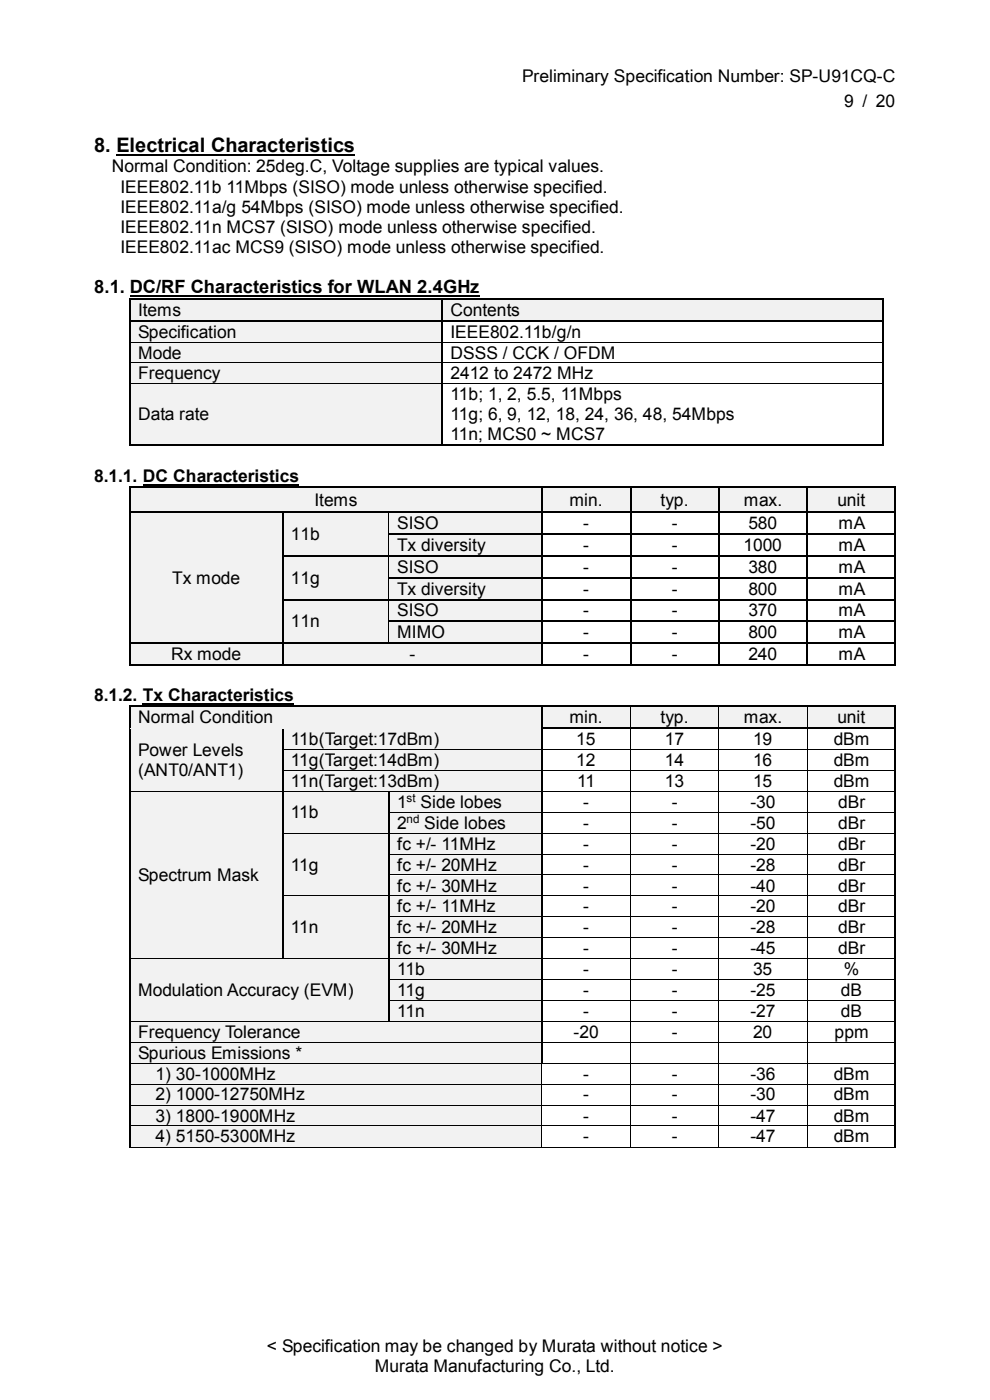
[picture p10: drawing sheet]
<svg xmlns="http://www.w3.org/2000/svg" width="210mm" height="297mm" viewBox="0 0 210 297" stroke-linecap="round" stroke-linejoin="round" font-family="sans-serif">
<defs><g id="words">
<text font-size="4.2" x="20" y="32.2">8. Electrical Characteristics</text>
<text font-size="3.9" x="20" y="62.3">8.1. DC/RF Characteristics for WLAN 2.4GHz</text>
<g font-size="3.7">
<text x="110.7" y="17.5">Preliminary Specification Number: SP-U91CQ-C</text>
<text x="179.1" y="22.6">9 / 20</text>
<text x="23.7" y="36.6">Normal Condition: 25deg.C, Voltage supplies are typical values.</text>
<text x="25.5" y="40.9">IEEE802.11b 11Mbps (SISO) mode unless otherwise specified.</text>
<text x="25.5" y="45.2">IEEE802.11a/g 54Mbps (SISO) mode unless otherwise specified.</text>
<text x="25.5" y="49.4">IEEE802.11n MCS7 (SISO) mode unless otherwise specified.</text>
<text x="25.5" y="53.7">IEEE802.11ac MCS9 (SISO) mode unless otherwise specified.</text>
<text x="29.3" y="67">Items</text>
<text x="29.3" y="71.6">Specification</text>
<text x="95.6" y="67">Contents</text>
<text x="95.6" y="71.6">IEEE802.11b/g/n</text>
<text x="29.3" y="76.1">Mode</text>
<text x="95.6" y="76.1">DSSS / CCK / OFDM</text>
<text x="29.3" y="80.5">Frequency</text>
<text x="95.6" y="80.5">2412 to 2472 MHz</text>
<text x="29.3" y="89.2">Data rate</text>
<text x="95.6" y="84.9">11b; 1, 2, 5.5, 11Mbps</text>
<text x="95.6" y="89.2">11g; 6, 9, 12, 18, 24, 36, 48, 54Mbps</text>
<text x="95.6" y="93.4">11n; MCS0 ~ MCS7</text>
<text x="20" y="102.2">8.1.1. DC Characteristics</text>
<text x="66.7" y="107.3">Items</text>
<text x="120.8" y="107.3">min.</text>
<text x="140.1" y="107.3">typ.</text>
<text x="157.8" y="107.3">max.</text>
<text x="177.6" y="107.3">unit</text>
<text x="84.2" y="112.3">SISO</text>
<text x="123.7" y="112.3">-</text>
<text x="142.5" y="112.3">-</text>
<text x="158.7" y="112.3">580</text>
<text x="177.9" y="112.3">mA</text>
<text x="61.7" y="114.6">11b</text>
<text x="84.2" y="116.9">Tx diversity</text>
<text x="123.7" y="116.9">-</text>
<text x="142.5" y="116.9">-</text>
<text x="157.7" y="116.9">1000</text>
<text x="177.9" y="116.9">mA</text>
<text x="36.5" y="123.8">Tx mode</text>
<text x="61.7" y="123.8">11g</text>
<text x="84.2" y="121.5">SISO</text>
<text x="123.7" y="121.5">-</text>
<text x="142.5" y="121.5">-</text>
<text x="158.7" y="121.5">380</text>
<text x="177.9" y="121.5">mA</text>
<text x="84.2" y="126.2">Tx diversity</text>
<text x="84.2" y="130.7">SISO</text>
<text x="123.7" y="126.2">-</text>
<text x="123.7" y="130.7">-</text>
<text x="142.5" y="126.2">-</text>
<text x="142.5" y="130.7">-</text>
<text x="158.7" y="126.2">800</text>
<text x="158.7" y="130.7">370</text>
<text x="177.9" y="126.2">mA</text>
<text x="177.9" y="130.7">mA</text>
<text x="61.7" y="133">11n</text>
<text x="84.2" y="135.4">MIMO</text>
<text x="123.7" y="135.4">-</text>
<text x="142.5" y="135.4">-</text>
<text x="158.7" y="135.4">800</text>
<text x="177.9" y="135.4">mA</text>
<text x="36.3" y="140">Rx mode</text>
<text x="86.9" y="140">-</text>
<text x="123.7" y="140">-</text>
<text x="142.5" y="140">-</text>
<text x="158.7" y="140">240</text>
<text x="177.9" y="140">mA</text>
<text x="20" y="148.8">8.1.2. Tx Characteristics</text>
<text x="29.3" y="153.4">Normal Condition</text>
<text x="120.8" y="153.4">min.</text>
<text x="140.1" y="153.4">typ.</text>
<text x="157.8" y="153.4">max.</text>
<text x="177.6" y="153.4">unit</text>
<text x="29.3" y="160.4">Power Levels</text>
<text x="61.7" y="158.1">11b(Target:17dBm)</text>
<text x="122.2" y="158.1">15</text>
<text x="141" y="158.1">17</text>
<text x="159.7" y="158.1">19</text>
<text x="176.8" y="158.1">dBm</text>
<text x="29.3" y="164.6">(ANT0/ANT1)</text>
<text x="61.7" y="162.5">11g(Target:14dBm)</text>
<text x="61.7" y="167">11n(Target:13dBm)</text>
<text x="122.2" y="162.5">12</text>
<text x="122.4" y="167">11</text>
<text x="141" y="162.5">14</text>
<text x="141" y="167">13</text>
<text x="159.7" y="162.5">16</text>
<text x="159.7" y="167">15</text>
<text x="176.8" y="162.5">dBm</text>
<text x="176.8" y="167">dBm</text>
<text x="61.7" y="173.6">11b</text>
<text x="84.2" y="171.4">1</text>
<text x="89.2" y="171.4">Side lobes</text>
<text x="123.7" y="171.4">-</text>
<text x="142.5" y="171.4">-</text>
<text x="159.2" y="171.4">-30</text>
<text x="177.8" y="171.4">dBr</text>
<text x="84.2" y="175.8">2</text>
<text x="90" y="175.8">Side lobes</text>
<text x="123.7" y="175.8">-</text>
<text x="142.5" y="175.8">-</text>
<text x="159.2" y="175.8">-50</text>
<text x="177.8" y="175.8">dBr</text>
<text x="61.7" y="184.7">11g</text>
<text x="84.2" y="180.3">fc +/- 11MHz</text>
<text x="84.2" y="184.7">fc +/- 20MHz</text>
<text x="123.7" y="180.3">-</text>
<text x="123.7" y="184.7">-</text>
<text x="142.5" y="180.3">-</text>
<text x="142.5" y="184.7">-</text>
<text x="159.2" y="180.3">-20</text>
<text x="159.2" y="184.7">-28</text>
<text x="177.8" y="180.3">dBr</text>
<text x="177.8" y="184.7">dBr</text>
<text x="29.3" y="186.9">Spectrum Mask</text>
<text x="84.2" y="189.2">fc +/- 30MHz</text>
<text x="123.7" y="189.2">-</text>
<text x="142.5" y="189.2">-</text>
<text x="159.2" y="189.2">-40</text>
<text x="177.8" y="189.2">dBr</text>
<text x="61.7" y="198">11n</text>
<text x="84.2" y="193.6">fc +/- 11MHz</text>
<text x="84.2" y="198">fc +/- 20MHz</text>
<text x="123.7" y="193.6">-</text>
<text x="123.7" y="198">-</text>
<text x="142.5" y="193.6">-</text>
<text x="142.5" y="198">-</text>
<text x="159.2" y="193.6">-20</text>
<text x="159.2" y="198">-28</text>
<text x="177.8" y="193.6">dBr</text>
<text x="177.8" y="198">dBr</text>
<text x="84.2" y="202.5">fc +/- 30MHz</text>
<text x="123.7" y="202.5">-</text>
<text x="142.5" y="202.5">-</text>
<text x="159.2" y="202.5">-45</text>
<text x="177.8" y="202.5">dBr</text>
<text x="84.2" y="206.9">11b</text>
<text x="123.7" y="206.9">-</text>
<text x="142.5" y="206.9">-</text>
<text x="159.7" y="206.9">35</text>
<text x="179" y="206.9">%</text>
<text x="29.3" y="211.3">Modulation Accuracy (EVM)</text>
<text x="84.2" y="211.3">11g</text>
<text x="84.2" y="215.8">11n</text>
<text x="123.7" y="211.3">-</text>
<text x="123.7" y="215.8">-</text>
<text x="142.5" y="211.3">-</text>
<text x="142.5" y="215.8">-</text>
<text x="159.2" y="211.3">-25</text>
<text x="159.2" y="215.8">-27</text>
<text x="178.4" y="211.3">dB</text>
<text x="178.4" y="215.8">dB</text>
<text x="29.3" y="220.2">Frequency Tolerance</text>
<text x="121.6" y="220.2">-20</text>
<text x="142.5" y="220.2">-</text>
<text x="159.7" y="220.2">20</text>
<text x="177" y="220.2">ppm</text>
<text x="29.3" y="224.6">Spurious Emissions *</text>
<text x="33" y="229.1">1) 30-1000MHz</text>
<text x="33" y="233.4">2) 1000-12750MHz</text>
<text x="123.7" y="229.1">-</text>
<text x="123.7" y="233.4">-</text>
<text x="142.5" y="229.1">-</text>
<text x="142.5" y="233.4">-</text>
<text x="159.2" y="229.1">-36</text>
<text x="159.2" y="233.4">-30</text>
<text x="176.8" y="229.1">dBm</text>
<text x="176.8" y="233.4">dBm</text>
<text x="33" y="237.9">3) 1800-1900MHz</text>
<text x="123.7" y="237.9">-</text>
<text x="142.5" y="237.9">-</text>
<text x="159.2" y="237.9">-47</text>
<text x="176.8" y="237.9">dBm</text>
<text x="33" y="242.3">4) 5150-5300MHz</text>
<text x="123.7" y="242.3">-</text>
<text x="142.5" y="242.3">-</text>
<text x="159.2" y="242.3">-47</text>
<text x="176.8" y="242.3">dBm</text>
<text x="56.6" y="286.9">&lt; Specification may be changed by Murata without notice &gt;</text>
<text x="79.5" y="291.1">Murata Manufacturing Co., Ltd.</text>
</g>
<g font-size="2.5">
<text x="86.3" y="170.1">st</text>
<text x="86.3" y="174.5">nd</text>
</g>
</g></defs>
<path d="M24.7 32.8h50.5M27.5 62.9h74.2" fill="none" stroke="#000" stroke-width=".42"/>
<g fill="#f1f1f1">
<path d="M27.7 63.6h65.9v4.2h-65.9z" fill-rule="evenodd"/>
<path d="M29.3 63.6h62.8v4.2h-62.8z" fill-rule="evenodd"/>
<path d="M94.1 63.6h93.1v4.2h-93.1z" fill-rule="evenodd"/>
<path d="M95.6 63.6h90v4.2h-90z" fill-rule="evenodd"/>
</g>
<g fill="#000">
<path d="M27.3 63.2h.4v.4h-.4z" fill-rule="evenodd"/>
<path d="M27.3 63.2h.4v.4h-.4z" fill-rule="evenodd"/>
<path d="M93.6 63.2h.3v.4h-.3z" fill-rule="evenodd"/>
<path d="M187.2 63.2h.3v.4h-.3z" fill-rule="evenodd"/>
<path d="M187.2 63.2h.3v.4h-.3z" fill-rule="evenodd"/>
</g>
<path d="M27.5 63.6v4.2M27.7 63.4h65.9M93.8 63.6v4.2M93.9 63.4h93.2M187.3 63.6v4.2" fill="none" stroke="#000" stroke-width=".32"/>
<g fill="#f2f2f2">
<path d="M27.7 68.3h65.9v4.2h-65.9z" fill-rule="evenodd"/>
<path d="M29.3 68.3h62.8v4.2h-62.8z" fill-rule="evenodd"/>
</g>
<g fill="#000">
<path d="M27.3 67.8h.4v.4h-.4z" fill-rule="evenodd"/>
<path d="M93.6 67.8h.3v.4h-.3z" fill-rule="evenodd"/>
<path d="M187.2 67.8h.3v.4h-.3z" fill-rule="evenodd"/>
</g>
<path d="M27.5 68.2v4.3M27.7 68h65.9M93.8 68.2v4.3M93.9 68h93.2M187.3 68.2v4.3" fill="none" stroke="#000" stroke-width=".32"/>
<g fill="#f2f2f2">
<path d="M27.7 72.7h65.9v4.2h-65.9z" fill-rule="evenodd"/>
<path d="M29.3 72.7h62.8v4.2h-62.8z" fill-rule="evenodd"/>
</g>
<g fill="#000">
<path d="M27.3 72.5h.4v.1h-.4z" fill-rule="evenodd"/>
<path d="M93.6 72.5h.3v.1h-.3z" fill-rule="evenodd"/>
<path d="M187.2 72.5h.3v.1h-.3z" fill-rule="evenodd"/>
</g>
<path d="M27.7 72.6h65.9M93.9 72.6h93.2" fill="none" stroke="#000" stroke-width=".21"/>
<path d="M27.5 72.7v4.2M93.8 72.7v4.2M187.3 72.7v4.2" fill="none" stroke="#000" stroke-width=".32"/>
<g fill="#f2f2f2">
<path d="M27.7 77.1h65.9v4.3h-65.9z" fill-rule="evenodd"/>
<path d="M29.3 77.1h62.8v4.3h-62.8z" fill-rule="evenodd"/>
</g>
<g fill="#000">
<path d="M27.3 76.9h.4v.1h-.4z" fill-rule="evenodd"/>
<path d="M93.6 76.9h.3v.1h-.3z" fill-rule="evenodd"/>
<path d="M187.2 76.9h.3v.1h-.3z" fill-rule="evenodd"/>
</g>
<path d="M27.7 77h65.9M93.9 77h93.2" fill="none" stroke="#000" stroke-width=".21"/>
<path d="M27.5 77.1v4.3M93.8 77.1v4.3M187.3 77.1v4.3" fill="none" stroke="#000" stroke-width=".32"/>
<g fill="#f2f2f2">
<path d="M27.7 81.6h65.9v12.7h-65.9z" fill-rule="evenodd"/>
<path d="M29.3 85.8h62.8v4.2h-62.8z" fill-rule="evenodd"/>
</g>
<g fill="#000">
<path d="M27.3 81.4h.4v.1h-.4z" fill-rule="evenodd"/>
<path d="M27.3 94.3h.4v.3h-.4z" fill-rule="evenodd"/>
<path d="M27.3 94.3h.4v.3h-.4z" fill-rule="evenodd"/>
<path d="M93.6 81.4h.3v.1h-.3z" fill-rule="evenodd"/>
<path d="M93.6 94.3h.3v.3h-.3z" fill-rule="evenodd"/>
<path d="M187.2 81.4h.3v.1h-.3z" fill-rule="evenodd"/>
<path d="M187.2 94.3h.3v.3h-.3z" fill-rule="evenodd"/>
<path d="M187.2 94.3h.3v.3h-.3z" fill-rule="evenodd"/>
</g>
<path d="M27.7 81.5h65.9M93.9 81.5h93.2" fill="none" stroke="#000" stroke-width=".21"/>
<path d="M27.5 81.6v12.7M27.7 94.5h65.9M93.8 81.6v12.7M93.9 94.5h93.2M187.3 81.6v12.7" fill="none" stroke="#000" stroke-width=".32"/>
<path d="M30.3 102.8h33.1" fill="none" stroke="#000" stroke-width=".42"/>
<g fill="#f2f2f2">
<path d="M27.7 103.6h87.1v4.9h-87.1z" fill-rule="evenodd"/>
<path d="M29.3 103.9h83.9v4.3h-83.9z" fill-rule="evenodd"/>
<path d="M115 103.6h18.6v4.9h-18.6z" fill-rule="evenodd"/>
<path d="M116.7 103.9h15.3v4.3h-15.3z" fill-rule="evenodd"/>
<path d="M133.8 103.6h18.5v4.9h-18.5z" fill-rule="evenodd"/>
<path d="M135.5 103.9h15.3v4.3h-15.3z" fill-rule="evenodd"/>
<path d="M152.5 103.6h18.6v4.9h-18.6z" fill-rule="evenodd"/>
<path d="M154.2 103.9h15.3v4.3h-15.3z" fill-rule="evenodd"/>
<path d="M171.3 103.6h18.5v4.9h-18.5z" fill-rule="evenodd"/>
<path d="M173 103.9h15.3v4.3h-15.3z" fill-rule="evenodd"/>
</g>
<g fill="#000">
<path d="M27.3 103.2h.4v.3h-.4z" fill-rule="evenodd"/>
<path d="M27.3 103.2h.4v.3h-.4z" fill-rule="evenodd"/>
<path d="M114.8 103.2h.3v.3h-.3z" fill-rule="evenodd"/>
<path d="M133.6 103.2h.3v.3h-.3z" fill-rule="evenodd"/>
<path d="M152.3 103.2h.3v.3h-.3z" fill-rule="evenodd"/>
<path d="M171.1 103.2h.3v.3h-.3z" fill-rule="evenodd"/>
<path d="M189.8 103.2h.3v.3h-.3z" fill-rule="evenodd"/>
<path d="M189.8 103.2h.3v.3h-.3z" fill-rule="evenodd"/>
</g>
<path d="M27.5 103.6v4.9M27.7 103.4h87.1M115 103.6v4.9M115.1 103.4h18.5M133.8 103.6v4.9M133.9 103.4h18.4M152.5 103.6v4.9M152.6 103.4h18.5M171.3 103.6v4.9M171.4 103.4h18.4M190 103.6v4.9" fill="none" stroke="#000" stroke-width=".32"/>
<g fill="#f2f2f2">
<path d="M27.7 108.9h32.1v27.3h-32.1z" fill-rule="evenodd"/>
<path d="M29.3 120.4h28.9v4.3h-28.9z" fill-rule="evenodd"/>
<path d="M60.2 108.9h22.2v8.9h-22.2z" fill-rule="evenodd"/>
<path d="M61.7 111.2h19.1v4.3h-19.1z" fill-rule="evenodd"/>
<path d="M82.6 108.9h32.2v4.3h-32.2z" fill-rule="evenodd"/>
<path d="M84.2 108.9h29.1v4.3h-29.1z" fill-rule="evenodd"/>
</g>
<g fill="#000">
<path d="M27.3 108.5h.4v.4h-.4z" fill-rule="evenodd"/>
<path d="M59.8 108.5h.3v.4h-.3z" fill-rule="evenodd"/>
<path d="M82.4 108.5h.3v.4h-.3z" fill-rule="evenodd"/>
<path d="M114.8 108.5h.3v.4h-.3z" fill-rule="evenodd"/>
<path d="M133.6 108.5h.3v.4h-.3z" fill-rule="evenodd"/>
<path d="M152.3 108.5h.3v.4h-.3z" fill-rule="evenodd"/>
<path d="M171.1 108.5h.3v.4h-.3z" fill-rule="evenodd"/>
<path d="M189.8 108.5h.3v.4h-.3z" fill-rule="evenodd"/>
</g>
<g fill="none" stroke="#000" stroke-width=".32">
<path d="M27.5 108.9v4.3M27.7 108.7h32.1M60 108.9v4.3M60.2 108.7h22.1M82.7 108.7h32.1M115 108.9v4.3M115.1 108.7h18.5M133.8 108.9v4.3M133.9 108.7h18.4M152.5 108.9v4.3M152.6 108.7h18.5M171.3 108.9v4.3"/>
<path d="M171.4 108.7h18.4M190 108.9v4.3"/>
</g>
<path d="M82.4 108.9v4.3" fill="none" stroke="#000" stroke-width=".21"/>
<g fill="#f2f2f2">
<path d="M82.6 113.6h32.2v4.2h-32.2z" fill-rule="evenodd"/>
<path d="M84.2 113.6h29.1v4.2h-29.1z" fill-rule="evenodd"/>
</g>
<g fill="#000">
<path d="M27.3 113.2h.4v.3h-.4z" fill-rule="evenodd"/>
<path d="M59.8 113.2h.3v.3h-.3z" fill-rule="evenodd"/>
<path d="M82.4 113.2h.1v.3h-.1z" fill-rule="evenodd"/>
<path d="M114.8 113.2h.3v.3h-.3z" fill-rule="evenodd"/>
<path d="M133.6 113.2h.3v.3h-.3z" fill-rule="evenodd"/>
<path d="M152.3 113.2h.3v.3h-.3z" fill-rule="evenodd"/>
<path d="M171.1 113.2h.3v.3h-.3z" fill-rule="evenodd"/>
<path d="M189.8 113.2h.3v.3h-.3z" fill-rule="evenodd"/>
</g>
<path d="M27.5 113.6v4.2M60 113.6v4.2M82.5 113.4h32.3M115 113.6v4.2M115.1 113.4h18.5M133.8 113.6v4.2M133.9 113.4h18.4M152.5 113.6v4.2M152.6 113.4h18.5M171.3 113.6v4.2M171.4 113.4h18.4M190 113.6v4.2" fill="none" stroke="#000" stroke-width=".32"/>
<path d="M82.4 113.6v4.2" fill="none" stroke="#000" stroke-width=".21"/>
<g fill="#f2f2f2">
<path d="M60.2 118.1h22.2v8.9h-22.2z" fill-rule="evenodd"/>
<path d="M61.7 120.4h19.1v4.3h-19.1z" fill-rule="evenodd"/>
<path d="M82.6 118.1h32.2v4.3h-32.2z" fill-rule="evenodd"/>
<path d="M84.2 118.1h29.1v4.3h-29.1z" fill-rule="evenodd"/>
</g>
<g fill="#000">
<path d="M27.3 117.8h.4v.3h-.4z" fill-rule="evenodd"/>
<path d="M59.8 117.8h.3v.3h-.3z" fill-rule="evenodd"/>
<path d="M82.4 117.8h.3v.3h-.3z" fill-rule="evenodd"/>
<path d="M114.8 117.8h.3v.3h-.3z" fill-rule="evenodd"/>
<path d="M133.6 117.8h.3v.3h-.3z" fill-rule="evenodd"/>
<path d="M152.3 117.8h.3v.3h-.3z" fill-rule="evenodd"/>
<path d="M171.1 117.8h.3v.3h-.3z" fill-rule="evenodd"/>
<path d="M189.8 117.8h.3v.3h-.3z" fill-rule="evenodd"/>
</g>
<g fill="none" stroke="#000" stroke-width=".32">
<path d="M27.5 118.1v4.3M60 118.1v4.3M60.2 117.9h22.1M82.7 117.9h32.1M115 118.1v4.3M115.1 117.9h18.5M133.8 118.1v4.3M133.9 117.9h18.4M152.5 118.1v4.3M152.6 117.9h18.5M171.3 118.1v4.3M171.4 117.9h18.4"/>
<path d="M190 118.1v4.3"/>
</g>
<path d="M82.4 118.1v4.3" fill="none" stroke="#000" stroke-width=".21"/>
<g fill="#f2f2f2">
<path d="M82.6 122.8h32.2v4.2h-32.2z" fill-rule="evenodd"/>
<path d="M84.2 122.8h29.1v4.2h-29.1z" fill-rule="evenodd"/>
</g>
<g fill="#000">
<path d="M27.3 122.4h.4v.4h-.4z" fill-rule="evenodd"/>
<path d="M59.8 122.4h.3v.4h-.3z" fill-rule="evenodd"/>
<path d="M82.4 122.4h.1v.4h-.1z" fill-rule="evenodd"/>
<path d="M114.8 122.4h.3v.4h-.3z" fill-rule="evenodd"/>
<path d="M133.6 122.4h.3v.4h-.3z" fill-rule="evenodd"/>
<path d="M152.3 122.4h.3v.4h-.3z" fill-rule="evenodd"/>
<path d="M171.1 122.4h.3v.4h-.3z" fill-rule="evenodd"/>
<path d="M189.8 122.4h.3v.4h-.3z" fill-rule="evenodd"/>
</g>
<path d="M27.5 122.8v4.2M60 122.8v4.2M82.5 122.6h32.3M115 122.8v4.2M115.1 122.6h18.5M133.8 122.8v4.2M133.9 122.6h18.4M152.5 122.8v4.2M152.6 122.6h18.5M171.3 122.8v4.2M171.4 122.6h18.4M190 122.8v4.2" fill="none" stroke="#000" stroke-width=".32"/>
<path d="M82.4 122.8v4.2" fill="none" stroke="#000" stroke-width=".21"/>
<g fill="#f2f2f2">
<path d="M60.2 127.3h22.2v8.9h-22.2z" fill-rule="evenodd"/>
<path d="M61.7 129.6h19.1v4.3h-19.1z" fill-rule="evenodd"/>
<path d="M82.6 127.3h32.2v4.3h-32.2z" fill-rule="evenodd"/>
<path d="M84.2 127.3h29.1v4.3h-29.1z" fill-rule="evenodd"/>
</g>
<g fill="#000">
<path d="M27.3 127h.4v.3h-.4z" fill-rule="evenodd"/>
<path d="M59.8 127h.3v.3h-.3z" fill-rule="evenodd"/>
<path d="M82.4 127h.3v.3h-.3z" fill-rule="evenodd"/>
<path d="M114.8 127h.3v.3h-.3z" fill-rule="evenodd"/>
<path d="M133.6 127h.3v.3h-.3z" fill-rule="evenodd"/>
<path d="M152.3 127h.3v.3h-.3z" fill-rule="evenodd"/>
<path d="M171.1 127h.3v.3h-.3z" fill-rule="evenodd"/>
<path d="M189.8 127h.3v.3h-.3z" fill-rule="evenodd"/>
</g>
<g fill="none" stroke="#000" stroke-width=".32">
<path d="M27.5 127.3v4.3M60 127.3v4.3M60.2 127.2h22.1M82.7 127.2h32.1M115 127.3v4.3M115.1 127.2h18.5M133.8 127.3v4.3M133.9 127.2h18.4M152.5 127.3v4.3M152.6 127.2h18.5M171.3 127.3v4.3M171.4 127.2h18.4"/>
<path d="M190 127.3v4.3"/>
</g>
<path d="M82.4 127.3v4.3" fill="none" stroke="#000" stroke-width=".21"/>
<g fill="#f2f2f2">
<path d="M82.6 132h32.2v4.2h-32.2z" fill-rule="evenodd"/>
<path d="M84.2 132h29.1v4.2h-29.1z" fill-rule="evenodd"/>
</g>
<g fill="#000">
<path d="M27.3 131.6h.4v.3h-.4z" fill-rule="evenodd"/>
<path d="M59.8 131.6h.3v.3h-.3z" fill-rule="evenodd"/>
<path d="M82.4 131.6h.1v.3h-.1z" fill-rule="evenodd"/>
<path d="M114.8 131.6h.3v.3h-.3z" fill-rule="evenodd"/>
<path d="M133.6 131.6h.3v.3h-.3z" fill-rule="evenodd"/>
<path d="M152.3 131.6h.3v.3h-.3z" fill-rule="evenodd"/>
<path d="M171.1 131.6h.3v.3h-.3z" fill-rule="evenodd"/>
<path d="M189.8 131.6h.3v.3h-.3z" fill-rule="evenodd"/>
</g>
<path d="M27.5 131.9v4.3M60 131.9v4.3M82.5 131.7h32.3M115 131.9v4.3M115.1 131.7h18.5M133.8 131.9v4.3M133.9 131.7h18.4M152.5 131.9v4.3M152.6 131.7h18.5M171.3 131.9v4.3M171.4 131.7h18.4M190 131.9v4.3" fill="none" stroke="#000" stroke-width=".32"/>
<path d="M82.4 131.9v4.3" fill="none" stroke="#000" stroke-width=".21"/>
<g fill="#f2f2f2">
<path d="M27.7 136.6h32.1v4.2h-32.1z" fill-rule="evenodd"/>
<path d="M29.3 136.6h28.9v4.2h-28.9z" fill-rule="evenodd"/>
<path d="M60.2 136.6h54.6v4.2h-54.6z" fill-rule="evenodd"/>
<path d="M61.7 136.6h51.5v4.2h-51.5z" fill-rule="evenodd"/>
</g>
<g fill="#000">
<path d="M27.3 136.2h.4v.4h-.4z" fill-rule="evenodd"/>
<path d="M59.8 136.2h.3v.4h-.3z" fill-rule="evenodd"/>
<path d="M82.4 136.2h.3v.4h-.3z" fill-rule="evenodd"/>
<path d="M114.8 136.2h.3v.4h-.3z" fill-rule="evenodd"/>
<path d="M133.6 136.2h.3v.4h-.3z" fill-rule="evenodd"/>
<path d="M152.3 136.2h.3v.4h-.3z" fill-rule="evenodd"/>
<path d="M171.1 136.2h.3v.4h-.3z" fill-rule="evenodd"/>
<path d="M189.8 136.2h.3v.4h-.3z" fill-rule="evenodd"/>
<path d="M27.3 140.9h.4v.3h-.4z" fill-rule="evenodd"/>
<path d="M27.3 140.9h.4v.3h-.4z" fill-rule="evenodd"/>
<path d="M59.8 140.9h.3v.3h-.3z" fill-rule="evenodd"/>
<path d="M114.8 140.9h.3v.3h-.3z" fill-rule="evenodd"/>
<path d="M133.6 140.9h.3v.3h-.3z" fill-rule="evenodd"/>
<path d="M152.3 140.9h.3v.3h-.3z" fill-rule="evenodd"/>
<path d="M171.1 140.9h.3v.3h-.3z" fill-rule="evenodd"/>
<path d="M189.8 140.9h.3v.3h-.3z" fill-rule="evenodd"/>
<path d="M189.8 140.9h.3v.3h-.3z" fill-rule="evenodd"/>
</g>
<g fill="none" stroke="#000" stroke-width=".32">
<path d="M27.5 136.6v4.3M27.7 136.4h32.1M60 136.6v4.3M60.2 136.4h22.1M82.7 136.4h32.1M115 136.6v4.3M115.1 136.4h18.5M133.8 136.6v4.3M133.9 136.4h18.4M152.5 136.6v4.3M152.6 136.4h18.5M171.3 136.6v4.3"/>
<path d="M171.4 136.4h18.4M190 136.6v4.3M27.7 141.1h32.1M60.2 141.1h54.6M115.1 141.1h18.5M133.9 141.1h18.4M152.6 141.1h18.5M171.4 141.1h18.4"/>
</g>
<path d="M30.3 149.4h32.1" fill="none" stroke="#000" stroke-width=".42"/>
<g fill="#f2f2f2">
<path d="M27.7 150h87.1v4.3h-87.1z" fill-rule="evenodd"/>
<path d="M29.3 150h83.9v4.3h-83.9z" fill-rule="evenodd"/>
<path d="M115.2 150h18.5v4.3h-18.5z" fill-rule="evenodd"/>
<path d="M116.7 150h15.3v4.3h-15.3z" fill-rule="evenodd"/>
<path d="M133.8 150h18.6v4.3h-18.6z" fill-rule="evenodd"/>
<path d="M135.5 150h15.3v4.3h-15.3z" fill-rule="evenodd"/>
<path d="M152.5 150h18.7v4.3h-18.7z" fill-rule="evenodd"/>
<path d="M154.2 150h15.3v4.3h-15.3z" fill-rule="evenodd"/>
<path d="M171.3 150h18.5v4.3h-18.5z" fill-rule="evenodd"/>
<path d="M173 150h15.3v4.3h-15.3z" fill-rule="evenodd"/>
</g>
<g fill="#000">
<path d="M27.3 149.7h.4v.3h-.4z" fill-rule="evenodd"/>
<path d="M27.3 149.7h.4v.3h-.4z" fill-rule="evenodd"/>
<path d="M114.8 149.7h.3v.3h-.3z" fill-rule="evenodd"/>
<path d="M133.7 149.7h.3v.3h-.3z" fill-rule="evenodd"/>
<path d="M152.4 149.7h.3v.3h-.3z" fill-rule="evenodd"/>
<path d="M171.2 149.7h.3v.3h-.3z" fill-rule="evenodd"/>
<path d="M189.8 149.7h.3v.3h-.3z" fill-rule="evenodd"/>
<path d="M189.8 149.7h.3v.3h-.3z" fill-rule="evenodd"/>
</g>
<path d="M27.5 150v4.3M27.7 149.9h87.1M115 150v4.3M115.1 149.9h18.5M134 149.9h18.4M152.7 149.9h18.5M171.5 149.9h18.3M190 150v4.3" fill="none" stroke="#000" stroke-width=".32"/>
<path d="M133.7 150v4.3M152.5 150v4.3M171.2 150v4.3" fill="none" stroke="#000" stroke-width=".21"/>
<g fill="#f2f2f2">
<path d="M27.7 154.7h32.1v13.1h-32.1z" fill-rule="evenodd"/>
<path d="M29.3 157h28.9v4.2h-28.9z" fill-rule="evenodd"/>
<path d="M29.3 161.2h28.9v4.3h-28.9z" fill-rule="evenodd"/>
<path d="M60.2 154.7h54.6v4.2h-54.6z" fill-rule="evenodd"/>
<path d="M61.7 154.7h51.5v4.2h-51.5z" fill-rule="evenodd"/>
</g>
<g fill="#000">
<path d="M27.3 154.4h.4v.3h-.4z" fill-rule="evenodd"/>
<path d="M59.8 154.5h.3v.2h-.3z" fill-rule="evenodd"/>
<path d="M59.8 154.4l.2 .1z" fill-rule="evenodd"/>
<path d="M114.8 154.4h.3v.3h-.3z" fill-rule="evenodd"/>
<path d="M133.7 154.4h.3v.3h-.3z" fill-rule="evenodd"/>
<path d="M152.4 154.4h.3v.3h-.3z" fill-rule="evenodd"/>
<path d="M171.2 154.4h.3v.3h-.3z" fill-rule="evenodd"/>
<path d="M189.8 154.4h.3v.3h-.3z" fill-rule="evenodd"/>
</g>
<path d="M27.7 154.4h32.1M60 154.4h54.8M133.7 154.7v4.2M152.5 154.7v4.2M171.2 154.7v4.2" fill="none" stroke="#000" stroke-width=".21"/>
<path d="M27.7 154.6h32.1M60 154.6h54.8" fill="none" stroke="#f2f2f2" stroke-width=".21"/>
<path d="M27.5 154.7v4.2M60 154.7v4.2M115 154.7v4.2M115.1 154.5h18.5M134 154.5h18.4M152.7 154.5h18.5M171.5 154.5h18.3M190 154.7v4.2" fill="none" stroke="#000" stroke-width=".32"/>
<g fill="#f2f2f2">
<path d="M60.2 159.1h54.6v4.3h-54.6z" fill-rule="evenodd"/>
<path d="M61.7 159.1h51.5v4.3h-51.5z" fill-rule="evenodd"/>
</g>
<g fill="#000">
<path d="M27.3 158.9h.4v.2h-.4z" fill-rule="evenodd"/>
<path d="M59.8 158.9h.3v.2h-.3z" fill-rule="evenodd"/>
<path d="M114.8 158.9h.3v.2h-.3z" fill-rule="evenodd"/>
<path d="M133.7 158.9l.1 .2z" fill-rule="evenodd"/>
<path d="M152.4 158.9l.1 .2z" fill-rule="evenodd"/>
<path d="M171.2 158.9l.1 .2z" fill-rule="evenodd"/>
<path d="M189.8 158.9h.3v.2h-.3z" fill-rule="evenodd"/>
</g>
<path d="M60.2 159h54.6M115.1 159h18.5M133.7 159.1v4.3M133.8 159h18.6M152.5 159.1v4.3M152.5 159h18.7M171.2 159.1v4.3M171.3 159h18.5" fill="none" stroke="#000" stroke-width=".21"/>
<path d="M27.5 159.1v4.3M60 159.1v4.3M115 159.1v4.3M190 159.1v4.3" fill="none" stroke="#000" stroke-width=".32"/>
<g fill="#f2f2f2">
<path d="M60.2 163.6h54.6v4.2h-54.6z" fill-rule="evenodd"/>
<path d="M61.7 163.6h51.5v4.2h-51.5z" fill-rule="evenodd"/>
</g>
<g fill="#000">
<path d="M27.3 163.4h.4v.2h-.4z" fill-rule="evenodd"/>
<path d="M59.8 163.4h.3v.2h-.3z" fill-rule="evenodd"/>
<path d="M114.8 163.4h.3v.2h-.3z" fill-rule="evenodd"/>
<path d="M133.7 163.4l.1 .2z" fill-rule="evenodd"/>
<path d="M152.4 163.4l.1 .2z" fill-rule="evenodd"/>
<path d="M171.2 163.4l.1 .2z" fill-rule="evenodd"/>
<path d="M189.8 163.4h.3v.2h-.3z" fill-rule="evenodd"/>
</g>
<path d="M60.2 163.5h54.6M115.1 163.5h18.5M133.7 163.6v4.2M133.8 163.5h18.6M152.5 163.6v4.2M152.5 163.5h18.7M171.2 163.6v4.2M171.3 163.5h18.5" fill="none" stroke="#000" stroke-width=".21"/>
<path d="M27.5 163.6v4.2M60 163.6v4.2M115 163.6v4.2M190 163.6v4.2" fill="none" stroke="#000" stroke-width=".32"/>
<g fill="#f2f2f2">
<path d="M27.7 168h32.1v35.3h-32.1z" fill-rule="evenodd"/>
<path d="M29.3 183.5h28.9v4.3h-28.9z" fill-rule="evenodd"/>
<path d="M60.2 168h22.1v8.7h-22.1z" fill-rule="evenodd"/>
<path d="M61.7 170.2h19.1v4.3h-19.1z" fill-rule="evenodd"/>
<path d="M82.7 168h32.1v4.2h-32.1z" fill-rule="evenodd"/>
<path d="M84.2 168h29.1v4.2h-29.1z" fill-rule="evenodd"/>
</g>
<g fill="#000">
<path d="M27.3 167.8h.4v.2h-.4z" fill-rule="evenodd"/>
<path d="M59.8 167.8h.3v.2h-.3z" fill-rule="evenodd"/>
<path d="M82.3 167.8l.1 .2z" fill-rule="evenodd"/>
<path d="M114.8 167.8h.3v.2h-.3z" fill-rule="evenodd"/>
<path d="M133.7 167.8l.1 .2z" fill-rule="evenodd"/>
<path d="M152.4 167.8l.1 .2z" fill-rule="evenodd"/>
<path d="M171.2 167.8l.1 .2z" fill-rule="evenodd"/>
<path d="M189.8 167.8h.3v.2h-.3z" fill-rule="evenodd"/>
</g>
<path d="M27.7 167.9h32.1M60.2 167.9h22.1M82.4 167.9h32.4M115.1 167.9h18.5M133.7 168v4.2M133.8 167.9h18.6M152.5 168v4.2M152.5 167.9h18.7M171.2 168v4.2M171.3 167.9h18.5" fill="none" stroke="#000" stroke-width=".21"/>
<path d="M27.5 168v4.2M60 168v4.2M82.4 168v4.2M115 168v4.2M190 168v4.2" fill="none" stroke="#000" stroke-width=".32"/>
<g fill="#f2f2f2">
<path d="M82.7 172.4h32.1v4.3h-32.1z" fill-rule="evenodd"/>
<path d="M84.2 172.4h29.1v4.3h-29.1z" fill-rule="evenodd"/>
</g>
<g fill="#000">
<path d="M27.3 172.2h.4v.2h-.4z" fill-rule="evenodd"/>
<path d="M59.8 172.2h.3v.2h-.3z" fill-rule="evenodd"/>
<path d="M82.3 172.2h.3v.2h-.3z" fill-rule="evenodd"/>
<path d="M114.8 172.2h.3v.2h-.3z" fill-rule="evenodd"/>
<path d="M133.7 172.2l.1 .2z" fill-rule="evenodd"/>
<path d="M152.4 172.2l.1 .2z" fill-rule="evenodd"/>
<path d="M171.2 172.2l.1 .2z" fill-rule="evenodd"/>
<path d="M189.8 172.2h.3v.2h-.3z" fill-rule="evenodd"/>
</g>
<path d="M82.6 172.3h32.2M115.1 172.3h18.5M133.7 172.4v4.3M133.8 172.3h18.6M152.5 172.4v4.3M152.5 172.3h18.7M171.2 172.4v4.3M171.3 172.3h18.5" fill="none" stroke="#000" stroke-width=".21"/>
<path d="M27.5 172.4v4.3M60 172.4v4.3M82.4 172.4v4.3M115 172.4v4.3M190 172.4v4.3" fill="none" stroke="#000" stroke-width=".32"/>
<g fill="#f2f2f2">
<path d="M60.2 176.9h22.1v13.1h-22.1z" fill-rule="evenodd"/>
<path d="M61.7 181.3h19.1v4.2h-19.1z" fill-rule="evenodd"/>
<path d="M82.7 176.9h32.1v4.2h-32.1z" fill-rule="evenodd"/>
<path d="M84.2 176.9h29.1v4.2h-29.1z" fill-rule="evenodd"/>
</g>
<g fill="#000">
<path d="M27.3 176.7h.4v.1h-.4z" fill-rule="evenodd"/>
<path d="M59.8 176.7h.3v.1h-.3z" fill-rule="evenodd"/>
<path d="M82.3 176.7h.3v.1h-.3z" fill-rule="evenodd"/>
<path d="M114.8 176.7h.3v.1h-.3z" fill-rule="evenodd"/>
<path d="M133.7 176.7l.1 .1z" fill-rule="evenodd"/>
<path d="M152.4 176.7l.1 .1z" fill-rule="evenodd"/>
<path d="M171.2 176.7l.1 .1z" fill-rule="evenodd"/>
<path d="M189.8 176.7h.3v.1h-.3z" fill-rule="evenodd"/>
</g>
<path d="M60.2 176.8h22.1M82.6 176.8h32.2M115.1 176.8h18.5M133.7 176.9v4.2M133.8 176.8h18.6M152.5 176.9v4.2M152.5 176.8h18.7M171.2 176.9v4.2M171.3 176.8h18.5" fill="none" stroke="#000" stroke-width=".21"/>
<path d="M27.5 176.9v4.2M60 176.9v4.2M82.4 176.9v4.2M115 176.9v4.2M190 176.9v4.2" fill="none" stroke="#000" stroke-width=".32"/>
<g fill="#f2f2f2">
<path d="M82.7 181.3h32.1v4.2h-32.1z" fill-rule="evenodd"/>
<path d="M84.2 181.3h29.1v4.2h-29.1z" fill-rule="evenodd"/>
</g>
<g fill="#000">
<path d="M27.3 181.1h.4v.2h-.4z" fill-rule="evenodd"/>
<path d="M59.8 181.1h.3v.2h-.3z" fill-rule="evenodd"/>
<path d="M82.3 181.1h.3v.2h-.3z" fill-rule="evenodd"/>
<path d="M114.8 181.1h.3v.2h-.3z" fill-rule="evenodd"/>
<path d="M133.7 181.1l.1 .2z" fill-rule="evenodd"/>
<path d="M152.4 181.1l.1 .2z" fill-rule="evenodd"/>
<path d="M171.2 181.1l.1 .2z" fill-rule="evenodd"/>
<path d="M189.8 181.1h.3v.2h-.3z" fill-rule="evenodd"/>
</g>
<path d="M82.6 181.2h32.2M115.1 181.2h18.5M133.7 181.3v4.2M133.8 181.2h18.6M152.5 181.3v4.2M152.5 181.2h18.7M171.2 181.3v4.2M171.3 181.2h18.5" fill="none" stroke="#000" stroke-width=".21"/>
<path d="M27.5 181.3v4.2M60 181.3v4.2M82.4 181.3v4.2M115 181.3v4.2M190 181.3v4.2" fill="none" stroke="#000" stroke-width=".32"/>
<g fill="#f2f2f2">
<path d="M82.7 185.8h32.1v4.2h-32.1z" fill-rule="evenodd"/>
<path d="M84.2 185.8h29.1v4.2h-29.1z" fill-rule="evenodd"/>
</g>
<g fill="#000">
<path d="M27.3 185.5h.4v.2h-.4z" fill-rule="evenodd"/>
<path d="M59.8 185.5h.3v.2h-.3z" fill-rule="evenodd"/>
<path d="M82.3 185.5h.3v.2h-.3z" fill-rule="evenodd"/>
<path d="M114.8 185.5h.3v.2h-.3z" fill-rule="evenodd"/>
<path d="M133.7 185.5l.1 .2z" fill-rule="evenodd"/>
<path d="M152.4 185.5l.1 .2z" fill-rule="evenodd"/>
<path d="M171.2 185.5l.1 .2z" fill-rule="evenodd"/>
<path d="M189.8 185.5h.3v.2h-.3z" fill-rule="evenodd"/>
</g>
<path d="M82.6 185.6h32.2M115.1 185.6h18.5M133.7 185.7v4.3M133.8 185.6h18.6M152.5 185.7v4.3M152.5 185.6h18.7M171.2 185.7v4.3M171.3 185.6h18.5" fill="none" stroke="#000" stroke-width=".21"/>
<path d="M27.5 185.7v4.3M60 185.7v4.3M82.4 185.7v4.3M115 185.7v4.3M190 185.7v4.3" fill="none" stroke="#000" stroke-width=".32"/>
<g fill="#f2f2f2">
<path d="M60.2 190.2h22.1v13.1h-22.1z" fill-rule="evenodd"/>
<path d="M61.7 194.6h19.1v4.3h-19.1z" fill-rule="evenodd"/>
<path d="M82.7 190.2h32.1v4.2h-32.1z" fill-rule="evenodd"/>
<path d="M84.2 190.2h29.1v4.2h-29.1z" fill-rule="evenodd"/>
</g>
<g fill="#000">
<path d="M27.3 190h.4v.1h-.4z" fill-rule="evenodd"/>
<path d="M59.8 190h.3v.1h-.3z" fill-rule="evenodd"/>
<path d="M82.3 190h.3v.1h-.3z" fill-rule="evenodd"/>
<path d="M114.8 190h.3v.1h-.3z" fill-rule="evenodd"/>
<path d="M133.7 190l.1 .1z" fill-rule="evenodd"/>
<path d="M152.4 190l.1 .1z" fill-rule="evenodd"/>
<path d="M171.2 190l.1 .1z" fill-rule="evenodd"/>
<path d="M189.8 190h.3v.1h-.3z" fill-rule="evenodd"/>
</g>
<path d="M60.2 190.1h22.1M82.6 190.1h32.2M115.1 190.1h18.5M133.7 190.2v4.2M133.8 190.1h18.6M152.5 190.2v4.2M152.5 190.1h18.7M171.2 190.2v4.2M171.3 190.1h18.5" fill="none" stroke="#000" stroke-width=".21"/>
<path d="M27.5 190.2v4.2M60 190.2v4.2M82.4 190.2v4.2M115 190.2v4.2M190 190.2v4.2" fill="none" stroke="#000" stroke-width=".32"/>
<g fill="#f2f2f2">
<path d="M82.7 194.6h32.1v4.3h-32.1z" fill-rule="evenodd"/>
<path d="M84.2 194.6h29.1v4.3h-29.1z" fill-rule="evenodd"/>
</g>
<g fill="#000">
<path d="M27.3 194.4h.4v.2h-.4z" fill-rule="evenodd"/>
<path d="M59.8 194.4h.3v.2h-.3z" fill-rule="evenodd"/>
<path d="M82.3 194.4h.3v.2h-.3z" fill-rule="evenodd"/>
<path d="M114.8 194.4h.3v.2h-.3z" fill-rule="evenodd"/>
<path d="M133.7 194.4l.1 .2z" fill-rule="evenodd"/>
<path d="M152.4 194.4l.1 .2z" fill-rule="evenodd"/>
<path d="M171.2 194.4l.1 .2z" fill-rule="evenodd"/>
<path d="M189.8 194.4h.3v.2h-.3z" fill-rule="evenodd"/>
</g>
<path d="M82.6 194.5h32.2M115.1 194.5h18.5M133.7 194.6v4.3M133.8 194.5h18.6M152.5 194.6v4.3M152.5 194.5h18.7M171.2 194.6v4.3M171.3 194.5h18.5" fill="none" stroke="#000" stroke-width=".21"/>
<path d="M27.5 194.6v4.3M60 194.6v4.3M82.4 194.6v4.3M115 194.6v4.3M190 194.6v4.3" fill="none" stroke="#000" stroke-width=".32"/>
<g fill="#f2f2f2">
<path d="M82.7 199.1h32.1v4.2h-32.1z" fill-rule="evenodd"/>
<path d="M84.2 199.1h29.1v4.2h-29.1z" fill-rule="evenodd"/>
</g>
<g fill="#000">
<path d="M27.3 198.9h.4v.1h-.4z" fill-rule="evenodd"/>
<path d="M59.8 198.9h.3v.1h-.3z" fill-rule="evenodd"/>
<path d="M82.3 198.9h.3v.1h-.3z" fill-rule="evenodd"/>
<path d="M114.8 198.9h.3v.1h-.3z" fill-rule="evenodd"/>
<path d="M133.7 198.9l.1 .1z" fill-rule="evenodd"/>
<path d="M152.4 198.9l.1 .1z" fill-rule="evenodd"/>
<path d="M171.2 198.9l.1 .1z" fill-rule="evenodd"/>
<path d="M189.8 198.9h.3v.1h-.3z" fill-rule="evenodd"/>
</g>
<path d="M82.6 199h32.2M115.1 199h18.5M133.7 199.1v4.2M133.8 199h18.6M152.5 199.1v4.2M152.5 199h18.7M171.2 199.1v4.2M171.3 199h18.5" fill="none" stroke="#000" stroke-width=".21"/>
<path d="M27.5 199.1v4.2M60 199.1v4.2M82.4 199.1v4.2M115 199.1v4.2M190 199.1v4.2" fill="none" stroke="#000" stroke-width=".32"/>
<g fill="#f2f2f2">
<path d="M27.7 203.5h54.6v13.1h-54.6z" fill-rule="evenodd"/>
<path d="M29.3 208h51.5v4.2h-51.5z" fill-rule="evenodd"/>
<path d="M82.7 203.5h32.1v4.2h-32.1z" fill-rule="evenodd"/>
<path d="M84.2 203.5h29.1v4.2h-29.1z" fill-rule="evenodd"/>
</g>
<g fill="#000">
<path d="M27.3 203.3h.4v.1h-.4z" fill-rule="evenodd"/>
<path d="M59.8 203.3l.2 .1z" fill-rule="evenodd"/>
<path d="M82.3 203.3h.3v.1h-.3z" fill-rule="evenodd"/>
<path d="M114.8 203.3h.3v.1h-.3z" fill-rule="evenodd"/>
<path d="M133.7 203.3l.1 .1z" fill-rule="evenodd"/>
<path d="M152.4 203.3l.1 .1z" fill-rule="evenodd"/>
<path d="M171.2 203.3l.1 .1z" fill-rule="evenodd"/>
<path d="M189.8 203.3h.3v.1h-.3z" fill-rule="evenodd"/>
</g>
<path d="M27.7 203.4h32.1M60 203.4h22.3M82.6 203.4h32.2M115.1 203.4h18.5M133.7 203.5v4.2M133.8 203.4h18.6M152.5 203.5v4.2M152.5 203.4h18.7M171.2 203.5v4.2M171.3 203.4h18.5" fill="none" stroke="#000" stroke-width=".21"/>
<path d="M27.5 203.5v4.2M82.4 203.5v4.2M115 203.5v4.2M190 203.5v4.2" fill="none" stroke="#000" stroke-width=".32"/>
<g fill="#f2f2f2">
<path d="M82.7 208h32.1v4.2h-32.1z" fill-rule="evenodd"/>
<path d="M84.2 208h29.1v4.2h-29.1z" fill-rule="evenodd"/>
</g>
<g fill="#000">
<path d="M27.3 207.7h.4v.2h-.4z" fill-rule="evenodd"/>
<path d="M82.3 207.7h.3v.2h-.3z" fill-rule="evenodd"/>
<path d="M114.8 207.7h.3v.2h-.3z" fill-rule="evenodd"/>
<path d="M133.7 207.7l.1 .2z" fill-rule="evenodd"/>
<path d="M152.4 207.7l.1 .2z" fill-rule="evenodd"/>
<path d="M171.2 207.7l.1 .2z" fill-rule="evenodd"/>
<path d="M189.8 207.7h.3v.2h-.3z" fill-rule="evenodd"/>
</g>
<path d="M82.6 207.8h32.2M115.1 207.8h18.5M133.7 207.9v4.3M133.8 207.8h18.6M152.5 207.9v4.3M152.5 207.8h18.7M171.2 207.9v4.3M171.3 207.8h18.5" fill="none" stroke="#000" stroke-width=".21"/>
<path d="M27.5 207.9v4.3M82.4 207.9v4.3M115 207.9v4.3M190 207.9v4.3" fill="none" stroke="#000" stroke-width=".32"/>
<g fill="#f2f2f2">
<path d="M82.7 212.4h32.1v4.2h-32.1z" fill-rule="evenodd"/>
<path d="M84.2 212.4h29.1v4.2h-29.1z" fill-rule="evenodd"/>
</g>
<g fill="#000">
<path d="M27.3 212.2h.4v.1h-.4z" fill-rule="evenodd"/>
<path d="M82.3 212.2h.3v.1h-.3z" fill-rule="evenodd"/>
<path d="M114.8 212.2h.3v.1h-.3z" fill-rule="evenodd"/>
<path d="M133.7 212.2l.1 .1z" fill-rule="evenodd"/>
<path d="M152.4 212.2l.1 .1z" fill-rule="evenodd"/>
<path d="M171.2 212.2l.1 .1z" fill-rule="evenodd"/>
<path d="M189.8 212.2h.3v.1h-.3z" fill-rule="evenodd"/>
</g>
<path d="M82.6 212.3h32.2M115.1 212.3h18.5M133.7 212.4v4.2M133.8 212.3h18.6M152.5 212.4v4.2M152.5 212.3h18.7M171.2 212.4v4.2M171.3 212.3h18.5" fill="none" stroke="#000" stroke-width=".21"/>
<path d="M27.5 212.4v4.2M82.4 212.4v4.2M115 212.4v4.2M190 212.4v4.2" fill="none" stroke="#000" stroke-width=".32"/>
<g fill="#f2f2f2">
<path d="M27.7 216.8h87.1v4.3h-87.1z" fill-rule="evenodd"/>
<path d="M29.3 216.8h83.9v4.3h-83.9z" fill-rule="evenodd"/>
</g>
<g fill="#000">
<path d="M27.3 216.6h.4v.1h-.4z" fill-rule="evenodd"/>
<path d="M82.3 216.6l.1 .1z" fill-rule="evenodd"/>
<path d="M114.8 216.6h.3v.1h-.3z" fill-rule="evenodd"/>
<path d="M133.7 216.6l.1 .1z" fill-rule="evenodd"/>
<path d="M152.4 216.6l.1 .1z" fill-rule="evenodd"/>
<path d="M171.2 216.6l.1 .1z" fill-rule="evenodd"/>
<path d="M189.8 216.6h.3v.1h-.3z" fill-rule="evenodd"/>
</g>
<path d="M27.7 216.7h54.6M82.4 216.7h32.4M115.1 216.7h18.5M133.7 216.8v4.3M133.8 216.7h18.6M152.5 216.8v4.3M152.5 216.7h18.7M171.2 216.8v4.3M171.3 216.7h18.5" fill="none" stroke="#000" stroke-width=".21"/>
<path d="M27.5 216.8v4.3M115 216.8v4.3M190 216.8v4.3" fill="none" stroke="#000" stroke-width=".32"/>
<g fill="#f2f2f2">
<path d="M27.7 221.3h87.1v4.2h-87.1z" fill-rule="evenodd"/>
<path d="M29.3 221.3h83.9v4.2h-83.9z" fill-rule="evenodd"/>
</g>
<g fill="#000">
<path d="M27.3 221.1h.4v.1h-.4z" fill-rule="evenodd"/>
<path d="M114.8 221.1h.3v.1h-.3z" fill-rule="evenodd"/>
<path d="M133.7 221.1l.1 .1z" fill-rule="evenodd"/>
<path d="M152.4 221.1l.1 .1z" fill-rule="evenodd"/>
<path d="M171.2 221.1l.1 .1z" fill-rule="evenodd"/>
<path d="M189.8 221.1h.3v.1h-.3z" fill-rule="evenodd"/>
</g>
<path d="M27.7 221.2h87.1M115.1 221.2h18.5M133.7 221.3v4.2M133.8 221.2h18.6M152.5 221.3v4.2M152.5 221.2h18.7M171.2 221.3v4.2M171.3 221.2h18.5" fill="none" stroke="#000" stroke-width=".21"/>
<path d="M27.5 221.3v4.2M115 221.3v4.2M190 221.3v4.2" fill="none" stroke="#000" stroke-width=".32"/>
<g fill="#f2f2f2">
<path d="M27.7 225.7h87.2v4.2h-87.2z" fill-rule="evenodd"/>
<path d="M29.3 225.7h83.9v4.2h-83.9z" fill-rule="evenodd"/>
</g>
<g fill="#000">
<path d="M27.3 225.5h.4v.1h-.4z" fill-rule="evenodd"/>
<path d="M114.8 225.5l.1 .1z" fill-rule="evenodd"/>
<path d="M115 225.5l.1 .1z" fill-rule="evenodd"/>
<path d="M115.1 225.5l.2 .1z" fill-rule="evenodd"/>
<path d="M133.7 225.5l.1 .1z" fill-rule="evenodd"/>
<path d="M152.4 225.5l.1 .1z" fill-rule="evenodd"/>
<path d="M171.2 225.5l.1 .1z" fill-rule="evenodd"/>
<path d="M189.8 225.5h.3v.1h-.3z" fill-rule="evenodd"/>
</g>
<path d="M27.7 225.6h87.1M114.9 225.7v4.2M115.3 225.6h18.3M133.7 225.7v4.2M133.8 225.6h18.6M152.5 225.7v4.2M152.5 225.6h18.7M171.2 225.7v4.2M171.3 225.6h18.5" fill="none" stroke="#000" stroke-width=".21"/>
<path d="M27.5 225.7v4.2M190 225.7v4.2" fill="none" stroke="#000" stroke-width=".32"/>
<g fill="#f2f2f2">
<path d="M27.7 230h87.2v4.3h-87.2z" fill-rule="evenodd"/>
<path d="M29.3 230h83.9v4.3h-83.9z" fill-rule="evenodd"/>
</g>
<g fill="#000">
<path d="M27.3 229.9h.4v.1h-.4z" fill-rule="evenodd"/>
<path d="M114.9 229.9l.1 .1z" fill-rule="evenodd"/>
<path d="M133.7 229.9l.1 .1z" fill-rule="evenodd"/>
<path d="M152.4 229.9l.1 .1z" fill-rule="evenodd"/>
<path d="M171.2 229.9l.1 .1z" fill-rule="evenodd"/>
<path d="M189.8 229.9h.3v.1h-.3z" fill-rule="evenodd"/>
</g>
<path d="M27.7 230h87.2M114.9 230v4.3M115 230h18.7M133.7 230v4.3M133.8 230h18.6M152.5 230v4.3M152.5 230h18.7M171.2 230v4.3M171.3 230h18.5" fill="none" stroke="#000" stroke-width=".21"/>
<path d="M27.5 230v4.3M190 230v4.3" fill="none" stroke="#000" stroke-width=".32"/>
<g fill="#f2f2f2">
<path d="M27.7 234.6h87.2v4.2h-87.2z" fill-rule="evenodd"/>
<path d="M29.3 234.6h83.9v4.2h-83.9z" fill-rule="evenodd"/>
</g>
<g fill="#000">
<path d="M27.3 234.4h.4v.1h-.4z" fill-rule="evenodd"/>
<path d="M114.9 234.4l.1 .1z" fill-rule="evenodd"/>
<path d="M133.7 234.4l.1 .1z" fill-rule="evenodd"/>
<path d="M152.4 234.4l.1 .1z" fill-rule="evenodd"/>
<path d="M171.2 234.4l.1 .1z" fill-rule="evenodd"/>
<path d="M189.8 234.4h.3v.1h-.3z" fill-rule="evenodd"/>
</g>
<path d="M27.7 234.5h87.2M114.9 234.6v4.2M115 234.5h18.7M133.7 234.6v4.2M133.8 234.5h18.6M152.5 234.6v4.2M152.5 234.5h18.7M171.2 234.6v4.2M171.3 234.5h18.5" fill="none" stroke="#000" stroke-width=".21"/>
<path d="M27.5 234.6v4.2M190 234.6v4.2" fill="none" stroke="#000" stroke-width=".32"/>
<g fill="#f2f2f2">
<path d="M27.7 238.9h87.2v4.3h-87.2z" fill-rule="evenodd"/>
<path d="M29.3 238.9h83.9v4.3h-83.9z" fill-rule="evenodd"/>
</g>
<g fill="#000">
<path d="M27.3 238.8h.4v.1h-.4z" fill-rule="evenodd"/>
<path d="M114.9 238.8l.1 .1z" fill-rule="evenodd"/>
<path d="M133.7 238.8l.1 .1z" fill-rule="evenodd"/>
<path d="M152.4 238.8l.1 .1z" fill-rule="evenodd"/>
<path d="M171.2 238.8l.1 .1z" fill-rule="evenodd"/>
<path d="M189.8 238.8h.3v.1h-.3z" fill-rule="evenodd"/>
<path d="M114.9 243.3l.1 .1z" fill-rule="evenodd"/>
<path d="M133.7 243.3l.1 .1z" fill-rule="evenodd"/>
<path d="M152.4 243.3l.1 .1z" fill-rule="evenodd"/>
<path d="M171.2 243.3l.1 .1z" fill-rule="evenodd"/>
<path d="M189.8 243.3h.3v.1h-.3z" fill-rule="evenodd"/>
</g>
<g fill="none" stroke="#000" stroke-width=".21">
<path d="M27.7 238.9h87.2M114.9 238.9v4.3M115 238.9h18.7M133.7 238.9v4.3M133.8 238.9h18.6M152.5 238.9v4.3M152.5 238.9h18.7M171.2 238.9v4.3M171.3 238.9h18.5M27.3 243.3h87.6M115 243.3h18.7M133.8 243.3h18.6"/>
<path d="M152.5 243.3h18.7M171.3 243.3h18.5"/>
</g>
<path d="M27.5 238.9v4.3M190 238.9v4.3" fill="none" stroke="#000" stroke-width=".32"/>
<use href="#words"/>
</svg>
